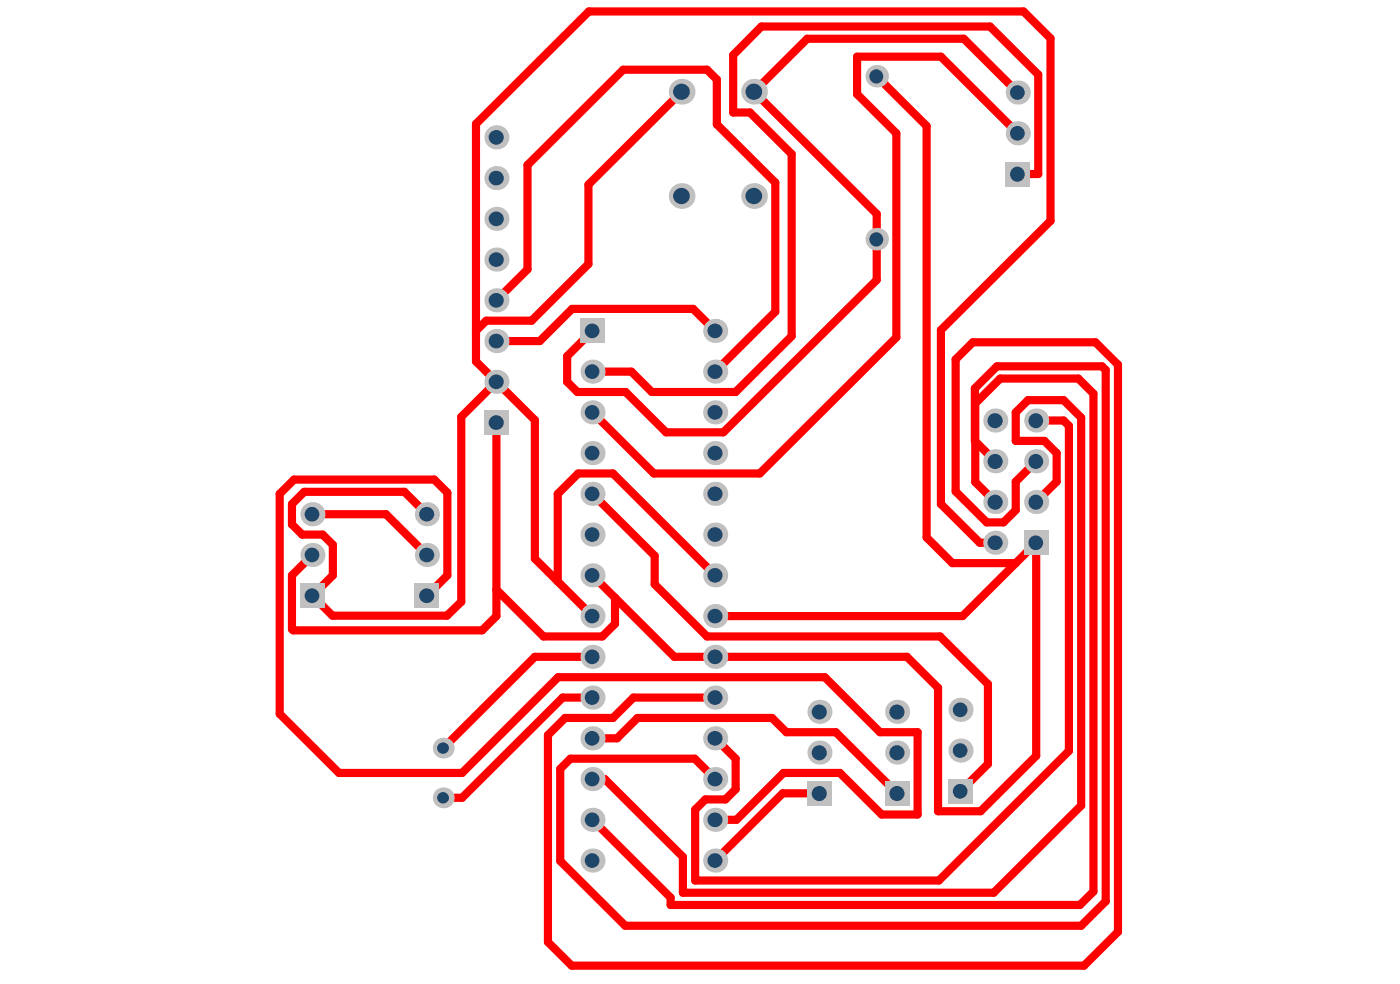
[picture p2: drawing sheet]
<svg xmlns="http://www.w3.org/2000/svg" width="288mm" height="202mm" viewBox="0 0 288 202" stroke-linecap="round" stroke-linejoin="round" font-family="sans-serif">
<g fill="none" stroke="#f00" stroke-width="1.7">
<path d="M140.2 18.8l-19.2 19.1v16.3l-11.7 11.7h-9.3l-2.1 2.1M180.3 15.7l10.2 10.2v84.5l5.3 5.3h13.1M209.3 19l-11.1-11h-32.2l-11 10.8 25.3 25.2v13.5l-31.6 31.3h-11.7l-8.4-8.3h-9.9l-2.1-2.1v-5.2l5.2-5.2M209.3 35.7h4.2v-20.4l-9.9-9.8h-47l-5.8 5.8v11.8h3.4l8.6 8.5v37.5l-11.5 11.4h-17.3l-4.2-4.2h-8M209.3 27.4l-15.8-15.8h-17.3v7.7l8.1 8.1v41.9l-28.1 28h-21.8l-12.6-12.6M102.1 78.4l-7.3 7.2v38l-2.9 2.9h-23.5l-4.2-4.1 4.2-4.2v-6.3l-2.1-2.1h-4.2l-2.1-2.1v-4.2l2.6-2.5h20.6l4.6 4.6M102.1 61.7l6.4-6.4v-21.4l19.6-19.6h17.3l2 2v9.2l12 12v26.5l-12.3 12.3M147.1 68l-4.6-4.5h-24.9l-6.6 6.6h-8.9M102.1 86.8v39.8l-3 2.9h-38.8l-.3-.3v-11l4.2-4.2M204.7 94.8l-4.3-4.2v-10.8l4.6-4.5h21.6l.8 .7v109.2l-5.1 5h-93.7l-13.4-13.3v-18.9l2.1-2.1h25.6l4.2 4.1M213.1 86.4h5.6l1.1 1.1v66.8l-26.7 26.6h-50.2v-14.6l2.1-2.1h4.2l2.1-2.1v-6.2l-4.2-4.2M213.1 94.8l-4.2 4.1v5.9l-2.6 2.5h-3.4l-6.4-6.3v-27.2l3.5-3.5h25.3l4.6 4.6v116.5l-7 7h-105.4l-4.8-4.9v-42.5l3.5-3.5h9.8l4.2-4.2h16.9"/>
<path d="M64.2 105.6h15.2l8.4 8.4M121.8 101.5l12.8 12.7v5.8l10.8 10.7h47.9l9.8 9.8v16.4l-5.6 5.7M147.1 118.2l-21.1-20.9h-7.1l-4.2 4.2v17.9M204.7 103.1l-4.2-4.1v-16.1l5.2-5.1h16l3.1 3.1v102.2l-2.7 2.8h-84.2v-1.5l-16.1-16M204.7 111.5h-3.2l-8-8v-35.7l22.5-22.4v-37.5l-5.5-5.5h-89.4l-23.2 23.1v48.8l12.1 12v28.5l11.8 11.8M208.9 115.7l4.2-4.2v43.8l-11.5 11.4h-8.7v-25.4l-6.4-6.4h-47.9l-16.8-16.7M208.9 115.7l-11 10.9h-50.8M213.1 103.1l4.2-4.2v-5.8l-2.6-2.5h-5.8v-5.9l2.5-2.5h7.3l3.6 3.6v79.7l-18 17.9h-63.9v-7.4l-16-16h-2.6M87.8 122.4l4.2-4.2v-17l-2.7-2.7h-28.8l-3 3v45.2l12.2 12.1h25.3l19.8-19.7h54.8l11.3 11.3h7.8v16.9h-7.4l-8.6-8.5h-11.6l-9.7 9.6h-4.3M102.1 121.1l9.6 9.6h12.2l2.6-2.5v-5.4M121.8 134.9h-11.8l-18.9 18.8M121.8 143.3h-6.1l-20.7 20.6h-3.9"/>
<path d="M121.8 151.7h5.1l4.2-4.2h27.6l3 2.9h10.2l12.6 12.6M168.5 163h-7.6l-13.8 13.8"/>
</g>
<circle cx="184.5" cy="154.6" r="2.48" fill="#c0c0c0"/>
<circle cx="184.4" cy="154.6" r="1.55" fill="#1f4769"/>
<circle cx="204.7" cy="94.8" r="2.48" fill="#c0c0c0"/>
<circle cx="204.6" cy="94.8" r="1.55" fill="#1f4769"/>
<path d="M182 160.5h5v5h-5z" fill-rule="evenodd" fill="#c0c0c0"/>
<circle cx="184.4" cy="163" r="1.55" fill="#1f4769"/>
<circle cx="197.5" cy="154.2" r="2.48" fill="#c0c0c0"/>
<circle cx="197.4" cy="154.2" r="1.51" fill="#1f4769"/>
<path d="M195 160h5v5.1h-5z" fill-rule="evenodd" fill="#c0c0c0"/>
<circle cx="197.4" cy="162.6" r="1.51" fill="#1f4769"/>
<circle cx="204.7" cy="111.5" r="2.48" fill="#c0c0c0"/>
<circle cx="204.6" cy="111.5" r="1.53" fill="#1f4769"/>
<circle cx="204.7" cy="103.1" r="2.48" fill="#c0c0c0"/>
<circle cx="204.6" cy="103.2" r="1.55" fill="#1f4769"/>
<circle cx="204.7" cy="86.4" r="2.48" fill="#c0c0c0"/>
<circle cx="204.6" cy="86.4" r="1.55" fill="#1f4769"/>
<circle cx="184.5" cy="146.2" r="2.48" fill="#c0c0c0"/>
<circle cx="184.4" cy="146.3" r="1.55" fill="#1f4769"/>
<circle cx="197.5" cy="145.8" r="2.48" fill="#c0c0c0"/>
<circle cx="197.4" cy="145.8" r="1.51" fill="#1f4769"/>
<circle cx="102.1" cy="61.7" r="2.48" fill="#c0c0c0"/>
<circle cx="102.1" cy="61.7" r="1.53" fill="#1f4769"/>
<circle cx="102.1" cy="28.2" r="2.48" fill="#c0c0c0"/>
<circle cx="102.1" cy="28.2" r="1.53" fill="#1f4769"/>
<circle cx="121.8" cy="168.4" r="2.48" fill="#c0c0c0"/>
<circle cx="121.8" cy="168.4" r="1.51" fill="#1f4769"/>
<circle cx="121.8" cy="134.9" r="2.48" fill="#c0c0c0"/>
<circle cx="121.8" cy="134.9" r="1.51" fill="#1f4769"/>
<circle cx="121.8" cy="101.5" r="2.48" fill="#c0c0c0"/>
<circle cx="121.8" cy="101.5" r="1.51" fill="#1f4769"/>
<path d="M119.3 65.5h5.1v5h-5.1z" fill-rule="evenodd" fill="#c0c0c0"/>
<circle cx="121.8" cy="68" r="1.51" fill="#1f4769"/>
<circle cx="147.1" cy="168.4" r="2.48" fill="#c0c0c0"/>
<circle cx="147" cy="168.4" r="1.53" fill="#1f4769"/>
<circle cx="147.1" cy="134.9" r="2.48" fill="#c0c0c0"/>
<circle cx="147" cy="134.9" r="1.53" fill="#1f4769"/>
<circle cx="147.1" cy="101.5" r="2.48" fill="#c0c0c0"/>
<circle cx="147" cy="101.4" r="1.53" fill="#1f4769"/>
<circle cx="147.1" cy="68" r="2.48" fill="#c0c0c0"/>
<circle cx="147" cy="68" r="1.53" fill="#1f4769"/>
<circle cx="213.1" cy="94.8" r="2.48" fill="#c0c0c0"/>
<circle cx="213" cy="94.8" r="1.53" fill="#1f4769"/>
<circle cx="209.3" cy="27.4" r="2.48" fill="#c0c0c0"/>
<circle cx="209.2" cy="27.4" r="1.51" fill="#1f4769"/>
<circle cx="102.1" cy="78.4" r="2.48" fill="#c0c0c0"/>
<circle cx="102.1" cy="78.4" r="1.53" fill="#1f4769"/>
<path d="M99.6 84.3h5v5h-5z" fill-rule="evenodd" fill="#c0c0c0"/>
<circle cx="102.1" cy="86.8" r="1.53" fill="#1f4769"/>
<circle cx="102.1" cy="45" r="2.48" fill="#c0c0c0"/>
<circle cx="102.1" cy="44.9" r="1.53" fill="#1f4769"/>
<circle cx="102.1" cy="53.3" r="2.48" fill="#c0c0c0"/>
<circle cx="102.1" cy="53.3" r="1.53" fill="#1f4769"/>
<circle cx="102.1" cy="36.6" r="2.48" fill="#c0c0c0"/>
<circle cx="102.1" cy="36.6" r="1.53" fill="#1f4769"/>
<circle cx="121.8" cy="151.7" r="2.48" fill="#c0c0c0"/>
<circle cx="121.8" cy="151.7" r="1.51" fill="#1f4769"/>
<circle cx="121.8" cy="160" r="2.48" fill="#c0c0c0"/>
<circle cx="121.8" cy="160" r="1.51" fill="#1f4769"/>
<circle cx="121.8" cy="126.6" r="2.48" fill="#c0c0c0"/>
<circle cx="121.8" cy="126.6" r="1.51" fill="#1f4769"/>
<circle cx="121.8" cy="143.3" r="2.48" fill="#c0c0c0"/>
<circle cx="121.8" cy="143.3" r="1.51" fill="#1f4769"/>
<circle cx="121.8" cy="109.8" r="2.48" fill="#c0c0c0"/>
<circle cx="121.8" cy="109.8" r="1.51" fill="#1f4769"/>
<circle cx="121.8" cy="118.2" r="2.48" fill="#c0c0c0"/>
<circle cx="121.8" cy="118.2" r="1.51" fill="#1f4769"/>
<circle cx="121.8" cy="76.3" r="2.48" fill="#c0c0c0"/>
<circle cx="121.8" cy="76.3" r="1.51" fill="#1f4769"/>
<circle cx="121.8" cy="84.7" r="2.48" fill="#c0c0c0"/>
<circle cx="121.8" cy="84.7" r="1.51" fill="#1f4769"/>
<circle cx="140.2" cy="18.8" r="2.65" fill="#c0c0c0"/>
<circle cx="140.1" cy="18.8" r="1.7" fill="#1f4769"/>
<circle cx="147.1" cy="151.7" r="2.48" fill="#c0c0c0"/>
<circle cx="147" cy="151.7" r="1.53" fill="#1f4769"/>
<circle cx="147.1" cy="160" r="2.48" fill="#c0c0c0"/>
<circle cx="147" cy="160" r="1.53" fill="#1f4769"/>
<circle cx="147.1" cy="126.6" r="2.48" fill="#c0c0c0"/>
<circle cx="147" cy="126.6" r="1.53" fill="#1f4769"/>
<circle cx="147.1" cy="143.3" r="2.48" fill="#c0c0c0"/>
<circle cx="147" cy="143.3" r="1.53" fill="#1f4769"/>
<circle cx="147.1" cy="109.8" r="2.48" fill="#c0c0c0"/>
<circle cx="147" cy="109.8" r="1.53" fill="#1f4769"/>
<circle cx="147.1" cy="118.2" r="2.48" fill="#c0c0c0"/>
<circle cx="147" cy="118.2" r="1.53" fill="#1f4769"/>
<circle cx="147.1" cy="76.3" r="2.48" fill="#c0c0c0"/>
<circle cx="147" cy="76.3" r="1.53" fill="#1f4769"/>
<circle cx="147.1" cy="84.7" r="2.48" fill="#c0c0c0"/>
<circle cx="147" cy="84.7" r="1.53" fill="#1f4769"/>
<circle cx="155" cy="18.8" r="2.65" fill="#c0c0c0"/>
<circle cx="155" cy="18.8" r="1.7" fill="#1f4769"/>
<circle cx="180.3" cy="49.1" r="2.31" fill="#c0c0c0"/>
<circle cx="180.2" cy="49.2" r="1.45" fill="#1f4769"/>
<path d="M210.5 109h5.1v5h-5.1z" fill-rule="evenodd" fill="#c0c0c0"/>
<circle cx="213" cy="111.5" r="1.51" fill="#1f4769"/>
<circle cx="213.1" cy="103.1" r="2.48" fill="#c0c0c0"/>
<circle cx="213" cy="103.2" r="1.53" fill="#1f4769"/>
<circle cx="213.1" cy="86.4" r="2.48" fill="#c0c0c0"/>
<circle cx="213" cy="86.4" r="1.53" fill="#1f4769"/>
<circle cx="209.3" cy="19" r="2.48" fill="#c0c0c0"/>
<circle cx="209.2" cy="19" r="1.51" fill="#1f4769"/>
<path d="M206.8 33.2h5v5.1h-5z" fill-rule="evenodd" fill="#c0c0c0"/>
<circle cx="209.2" cy="35.8" r="1.53" fill="#1f4769"/>
<circle cx="102.1" cy="70.1" r="2.48" fill="#c0c0c0"/>
<circle cx="102.1" cy="70.1" r="1.53" fill="#1f4769"/>
<circle cx="121.8" cy="176.8" r="2.48" fill="#c0c0c0"/>
<circle cx="121.8" cy="176.8" r="1.51" fill="#1f4769"/>
<circle cx="121.8" cy="93.1" r="2.48" fill="#c0c0c0"/>
<circle cx="121.8" cy="93.1" r="1.51" fill="#1f4769"/>
<circle cx="140.2" cy="40.3" r="2.65" fill="#c0c0c0"/>
<circle cx="140.1" cy="40.3" r="1.7" fill="#1f4769"/>
<circle cx="147.1" cy="176.8" r="2.48" fill="#c0c0c0"/>
<circle cx="147" cy="176.8" r="1.53" fill="#1f4769"/>
<circle cx="147.1" cy="93.1" r="2.48" fill="#c0c0c0"/>
<circle cx="147" cy="93.1" r="1.53" fill="#1f4769"/>
<circle cx="155" cy="40.3" r="2.65" fill="#c0c0c0"/>
<circle cx="155" cy="40.3" r="1.7" fill="#1f4769"/>
<circle cx="180.3" cy="15.7" r="2.31" fill="#c0c0c0"/>
<circle cx="180.2" cy="15.7" r="1.45" fill="#1f4769"/>
<circle cx="168.5" cy="154.6" r="2.48" fill="#c0c0c0"/>
<circle cx="168.5" cy="154.6" r="1.55" fill="#1f4769"/>
<circle cx="64.2" cy="105.6" r="2.48" fill="#c0c0c0"/>
<circle cx="64.2" cy="105.6" r="1.51" fill="#1f4769"/>
<circle cx="64.2" cy="114" r="2.48" fill="#c0c0c0"/>
<circle cx="64.2" cy="114" r="1.51" fill="#1f4769"/>
<circle cx="91.1" cy="163.9" r="2.14" fill="#c0c0c0"/>
<circle cx="91.1" cy="163.9" r="1.2" fill="#1f4769"/>
<circle cx="91.1" cy="153.7" r="2.14" fill="#c0c0c0"/>
<circle cx="91.1" cy="153.7" r="1.2" fill="#1f4769"/>
<path d="M166 160.5h5v5h-5z" fill-rule="evenodd" fill="#c0c0c0"/>
<circle cx="168.5" cy="163" r="1.55" fill="#1f4769"/>
<circle cx="87.8" cy="105.6" r="2.48" fill="#c0c0c0"/>
<circle cx="87.8" cy="105.6" r="1.53" fill="#1f4769"/>
<circle cx="87.8" cy="114" r="2.48" fill="#c0c0c0"/>
<circle cx="87.8" cy="114" r="1.53" fill="#1f4769"/>
<path d="M61.7 119.9h5.1v5h-5.1z" fill-rule="evenodd" fill="#c0c0c0"/>
<circle cx="64.2" cy="122.4" r="1.51" fill="#1f4769"/>
<circle cx="168.5" cy="146.2" r="2.48" fill="#c0c0c0"/>
<circle cx="168.5" cy="146.3" r="1.55" fill="#1f4769"/>
<path d="M85.3 119.9h5v5h-5z" fill-rule="evenodd" fill="#c0c0c0"/>
<circle cx="87.8" cy="122.4" r="1.53" fill="#1f4769"/>
</svg>
